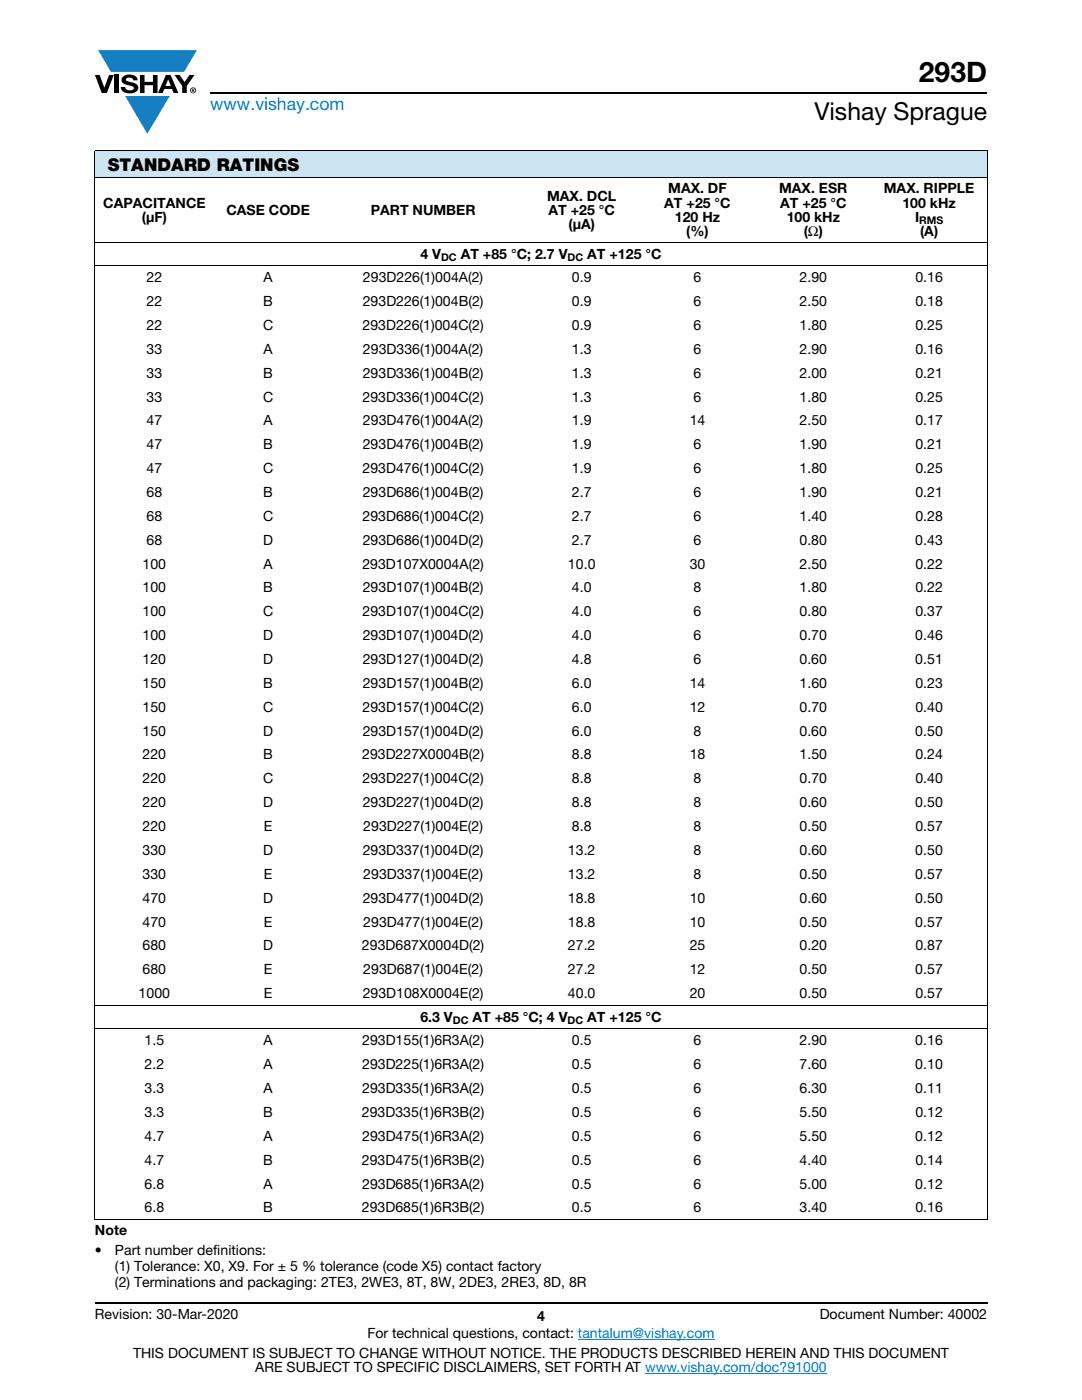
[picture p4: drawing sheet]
<svg xmlns="http://www.w3.org/2000/svg" width="216mm" height="279mm" viewBox="0 0 216 279" stroke-linecap="round" stroke-linejoin="round" font-family="sans-serif">
<defs><g id="words">
<text font-size="5.6" x="183.4" y="16.4">293D</text>
<text font-size="4.9" x="162.5" y="24">Vishay Sprague</text>
<text font-size="3.5" fill="#007ec4" x="42" y="21.9">www.vishay.com</text>
<text font-size="3.5" x="21.5" y="34.1">STANDARD RATINGS</text>
<g font-size="2.8">
<text x="20.6" y="41.4">CAPACITANCE</text>
<text x="109.2" y="40">MAX. DCL</text>
<text x="132.5" y="41.4">AT +25 °C</text>
<text x="133.3" y="38.6">MAX. DF</text>
<text x="155.5" y="38.6">MAX. ESR</text>
<text x="155.7" y="41.4">AT +25 °C</text>
<text x="176.4" y="38.6">MAX. RIPPLE</text>
<text x="180.1" y="41.4">100 kHz</text>
<text x="28.3" y="44.3">(μF)</text>
<text x="45.2" y="42.8">CASE CODE</text>
<text x="74" y="42.8">PART NUMBER</text>
<text x="109.5" y="42.8">AT +25 °C</text>
<text x="113.5" y="45.7">(μA)</text>
<text x="134.7" y="44.3">120 Hz</text>
<text x="136.9" y="47.1">(%)</text>
<text x="157" y="44.3">100 kHz</text>
<text x="160.4" y="47.1">(Ω)</text>
<text x="182.6" y="44.3">I</text>
<text x="183.6" y="47.1">(A)</text>
<text x="83.9" y="51.6">4 V</text>
<text x="91.9" y="51.6">AT +85 °C; 2.7 V</text>
<text x="117.2" y="51.6">AT +125 °C</text>
<text x="29.2" y="56.3">22</text>
<text x="52.6" y="56.3">A</text>
<text x="72.4" y="56.3">293D226(1)004A(2)</text>
<text x="114.1" y="56.3">0.9</text>
<text x="138.4" y="56.3">6</text>
<text x="159.6" y="56.3">2.90</text>
<text x="182.6" y="56.3">0.16</text>
<text x="29.2" y="61.1">22</text>
<text x="29.2" y="65.8">22</text>
<text x="52.5" y="65.8">C</text>
<text x="52.5" y="61.1">B</text>
<text x="72.3" y="65.8">293D226(1)004C(2)</text>
<text x="72.4" y="61.1">293D226(1)004B(2)</text>
<text x="114.1" y="65.8">0.9</text>
<text x="114.1" y="61.1">0.9</text>
<text x="138.4" y="65.8">6</text>
<text x="138.4" y="61.1">6</text>
<text x="159.5" y="65.8">1.80</text>
<text x="159.6" y="61.1">2.50</text>
<text x="182.6" y="65.8">0.25</text>
<text x="182.6" y="61.1">0.18</text>
<text x="29.2" y="70.6">33</text>
<text x="52.6" y="70.6">A</text>
<text x="72.4" y="70.6">293D336(1)004A(2)</text>
<text x="114.1" y="70.6">1.3</text>
<text x="138.4" y="70.6">6</text>
<text x="159.6" y="70.6">2.90</text>
<text x="182.6" y="70.6">0.16</text>
<text x="29.2" y="75.4">33</text>
<text x="52.5" y="75.4">B</text>
<text x="72.4" y="75.4">293D336(1)004B(2)</text>
<text x="114.1" y="75.4">1.3</text>
<text x="138.4" y="75.4">6</text>
<text x="159.6" y="75.4">2.00</text>
<text x="182.6" y="75.4">0.21</text>
<text x="29.2" y="80.1">33</text>
<text x="52.5" y="80.1">C</text>
<text x="72.3" y="80.1">293D336(1)004C(2)</text>
<text x="114.1" y="80.1">1.3</text>
<text x="138.4" y="80.1">6</text>
<text x="159.5" y="80.1">1.80</text>
<text x="182.6" y="80.1">0.25</text>
<text x="29.2" y="84.9">47</text>
<text x="29.2" y="89.7">47</text>
<text x="52.5" y="89.7">B</text>
<text x="52.6" y="84.9">A</text>
<text x="72.4" y="89.7">293D476(1)004B(2)</text>
<text x="72.4" y="84.9">293D476(1)004A(2)</text>
<text x="114.1" y="89.7">1.9</text>
<text x="114.1" y="84.9">1.9</text>
<text x="137.6" y="84.9">14</text>
<text x="138.4" y="89.7">6</text>
<text x="159.6" y="89.7">1.90</text>
<text x="159.6" y="84.9">2.50</text>
<text x="182.6" y="89.7">0.21</text>
<text x="182.7" y="84.9">0.17</text>
<text x="29.2" y="94.4">47</text>
<text x="52.5" y="94.4">C</text>
<text x="72.3" y="94.4">293D476(1)004C(2)</text>
<text x="114.1" y="94.4">1.9</text>
<text x="138.4" y="94.4">6</text>
<text x="159.5" y="94.4">1.80</text>
<text x="182.6" y="94.4">0.25</text>
<text x="29.2" y="99.2">68</text>
<text x="52.5" y="99.2">B</text>
<text x="72.4" y="99.2">293D686(1)004B(2)</text>
<text x="114.1" y="99.2">2.7</text>
<text x="138.4" y="99.2">6</text>
<text x="159.6" y="99.2">1.90</text>
<text x="182.6" y="99.2">0.21</text>
<text x="29.2" y="103.9">68</text>
<text x="52.5" y="103.9">C</text>
<text x="72.3" y="103.9">293D686(1)004C(2)</text>
<text x="114.1" y="103.9">2.7</text>
<text x="138.4" y="103.9">6</text>
<text x="159.5" y="103.9">1.40</text>
<text x="182.6" y="103.9">0.28</text>
<text x="28.4" y="113.5">100</text>
<text x="29.2" y="108.7">68</text>
<text x="52.5" y="108.7">D</text>
<text x="52.6" y="113.5">A</text>
<text x="72.3" y="113.5">293D107X0004A(2)</text>
<text x="72.4" y="108.7">293D686(1)004D(2)</text>
<text x="113.3" y="113.5">10.0</text>
<text x="114.1" y="108.7">2.7</text>
<text x="137.6" y="113.5">30</text>
<text x="138.4" y="108.7">6</text>
<text x="159.5" y="108.7">0.80</text>
<text x="159.6" y="113.5">2.50</text>
<text x="182.6" y="108.7">0.43</text>
<text x="182.6" y="113.5">0.22</text>
<text x="28.4" y="118.2">100</text>
<text x="52.5" y="118.2">B</text>
<text x="72.4" y="118.2">293D107(1)004B(2)</text>
<text x="114.1" y="118.2">4.0</text>
<text x="138.4" y="118.2">8</text>
<text x="159.6" y="118.2">1.80</text>
<text x="182.6" y="118.2">0.22</text>
<text x="28.4" y="123">100</text>
<text x="52.5" y="123">C</text>
<text x="72.3" y="123">293D107(1)004C(2)</text>
<text x="114.1" y="123">4.0</text>
<text x="138.4" y="123">6</text>
<text x="159.6" y="123">0.80</text>
<text x="182.6" y="123">0.37</text>
<text x="28.4" y="127.8">100</text>
<text x="52.5" y="127.8">D</text>
<text x="72.4" y="127.8">293D107(1)004D(2)</text>
<text x="114.1" y="127.8">4.0</text>
<text x="138.4" y="127.8">6</text>
<text x="159.5" y="127.8">0.70</text>
<text x="182.6" y="127.8">0.46</text>
<text x="28.4" y="132.5">120</text>
<text x="28.4" y="137.3">150</text>
<text x="52.5" y="132.5">D</text>
<text x="52.5" y="137.3">B</text>
<text x="72.4" y="132.5">293D127(1)004D(2)</text>
<text x="72.4" y="137.3">293D157(1)004B(2)</text>
<text x="114.1" y="132.5">4.8</text>
<text x="114.1" y="137.3">6.0</text>
<text x="137.6" y="137.3">14</text>
<text x="138.4" y="132.5">6</text>
<text x="159.5" y="132.5">0.60</text>
<text x="159.6" y="137.3">1.60</text>
<text x="182.6" y="132.5">0.51</text>
<text x="182.6" y="137.3">0.23</text>
<text x="28.4" y="142">150</text>
<text x="52.5" y="142">C</text>
<text x="72.3" y="142">293D157(1)004C(2)</text>
<text x="114.1" y="142">6.0</text>
<text x="137.6" y="142">12</text>
<text x="159.6" y="142">0.70</text>
<text x="182.6" y="142">0.40</text>
<text x="28.4" y="146.8">150</text>
<text x="52.5" y="146.8">D</text>
<text x="72.4" y="146.8">293D157(1)004D(2)</text>
<text x="114.1" y="146.8">6.0</text>
<text x="138.4" y="146.8">8</text>
<text x="159.5" y="146.8">0.60</text>
<text x="182.6" y="146.8">0.50</text>
<text x="28.4" y="151.6">220</text>
<text x="52.5" y="151.6">B</text>
<text x="72.3" y="151.6">293D227X0004B(2)</text>
<text x="114.1" y="151.6">8.8</text>
<text x="137.6" y="151.6">18</text>
<text x="159.6" y="151.6">1.50</text>
<text x="182.6" y="151.6">0.24</text>
<text x="28.4" y="156.3">220</text>
<text x="28.4" y="161.1">220</text>
<text x="52.5" y="156.3">C</text>
<text x="52.5" y="161.1">D</text>
<text x="72.3" y="156.3">293D227(1)004C(2)</text>
<text x="72.4" y="161.1">293D227(1)004D(2)</text>
<text x="114.1" y="161.1">8.8</text>
<text x="114.1" y="156.3">8.8</text>
<text x="138.4" y="161.1">8</text>
<text x="138.4" y="156.3">8</text>
<text x="159.5" y="161.1">0.60</text>
<text x="159.6" y="156.3">0.70</text>
<text x="182.6" y="161.1">0.50</text>
<text x="182.6" y="156.3">0.40</text>
<text x="28.4" y="165.9">220</text>
<text x="52.6" y="165.9">E</text>
<text x="72.5" y="165.9">293D227(1)004E(2)</text>
<text x="114.1" y="165.9">8.8</text>
<text x="138.4" y="165.9">8</text>
<text x="159.5" y="165.9">0.50</text>
<text x="182.6" y="165.9">0.57</text>
<text x="28.4" y="170.6">330</text>
<text x="52.5" y="170.6">D</text>
<text x="72.4" y="170.6">293D337(1)004D(2)</text>
<text x="113.3" y="170.6">13.2</text>
<text x="138.4" y="170.6">8</text>
<text x="159.5" y="170.6">0.60</text>
<text x="182.6" y="170.6">0.50</text>
<text x="28.4" y="175.4">330</text>
<text x="52.6" y="175.4">E</text>
<text x="72.5" y="175.4">293D337(1)004E(2)</text>
<text x="113.3" y="175.4">13.2</text>
<text x="138.4" y="175.4">8</text>
<text x="159.5" y="175.4">0.50</text>
<text x="182.6" y="175.4">0.57</text>
<text x="28.4" y="180.1">470</text>
<text x="28.4" y="184.9">470</text>
<text x="52.5" y="180.1">D</text>
<text x="52.6" y="184.9">E</text>
<text x="72.4" y="180.1">293D477(1)004D(2)</text>
<text x="72.5" y="184.9">293D477(1)004E(2)</text>
<text x="113.3" y="180.1">18.8</text>
<text x="113.3" y="184.9">18.8</text>
<text x="137.6" y="180.1">10</text>
<text x="137.6" y="184.9">10</text>
<text x="159.5" y="180.1">0.60</text>
<text x="159.5" y="184.9">0.50</text>
<text x="182.6" y="180.1">0.50</text>
<text x="182.6" y="184.9">0.57</text>
<text x="28.4" y="189.7">680</text>
<text x="52.5" y="189.7">D</text>
<text x="72.2" y="189.7">293D687X0004D(2)</text>
<text x="113.3" y="189.7">27.2</text>
<text x="137.6" y="189.7">25</text>
<text x="159.6" y="189.7">0.20</text>
<text x="182.6" y="189.7">0.87</text>
<text x="28.4" y="194.4">680</text>
<text x="52.6" y="194.4">E</text>
<text x="72.5" y="194.4">293D687(1)004E(2)</text>
<text x="113.3" y="194.4">27.2</text>
<text x="137.6" y="194.4">12</text>
<text x="159.5" y="194.4">0.50</text>
<text x="182.6" y="194.4">0.57</text>
<text x="27.7" y="199.2">1000</text>
<text x="52.6" y="199.2">E</text>
<text x="72.4" y="199.2">293D108X0004E(2)</text>
<text x="83.9" y="203.9">6.3 V</text>
<text x="94.3" y="203.9">AT +85 °C; 4 V</text>
<text x="113.3" y="199.2">40.0</text>
<text x="117.2" y="203.9">AT +125 °C</text>
<text x="137.6" y="199.2">20</text>
<text x="159.6" y="199.2">0.50</text>
<text x="182.6" y="199.2">0.57</text>
<text x="28.9" y="208.6">1.5</text>
<text x="52.6" y="208.6">A</text>
<text x="72.3" y="208.6">293D155(1)6R3A(2)</text>
<text x="114.1" y="208.6">0.5</text>
<text x="138.4" y="208.6">6</text>
<text x="159.5" y="208.6">2.90</text>
<text x="182.6" y="208.6">0.16</text>
<text x="28.9" y="213.4">2.2</text>
<text x="52.6" y="213.4">A</text>
<text x="72.3" y="213.4">293D225(1)6R3A(2)</text>
<text x="114.1" y="213.4">0.5</text>
<text x="138.4" y="213.4">6</text>
<text x="159.5" y="213.4">7.60</text>
<text x="182.6" y="213.4">0.10</text>
<text x="28.9" y="218.1">3.3</text>
<text x="52.6" y="218.1">A</text>
<text x="72.3" y="218.1">293D335(1)6R3A(2)</text>
<text x="114.1" y="218.1">0.5</text>
<text x="138.4" y="218.1">6</text>
<text x="159.5" y="218.1">6.30</text>
<text x="182.6" y="218.1">0.11</text>
<text x="28.9" y="222.9">3.3</text>
<text x="28.9" y="227.7">4.7</text>
<text x="52.5" y="222.9">B</text>
<text x="52.6" y="227.7">A</text>
<text x="72.2" y="222.9">293D335(1)6R3B(2)</text>
<text x="72.3" y="227.7">293D475(1)6R3A(2)</text>
<text x="114.1" y="227.7">0.5</text>
<text x="114.1" y="222.9">0.5</text>
<text x="138.4" y="227.7">6</text>
<text x="138.4" y="222.9">6</text>
<text x="159.5" y="227.7">5.50</text>
<text x="159.6" y="222.9">5.50</text>
<text x="182.6" y="227.7">0.12</text>
<text x="182.6" y="222.9">0.12</text>
<text x="28.9" y="232.4">4.7</text>
<text x="52.5" y="232.4">B</text>
<text x="72.2" y="232.4">293D475(1)6R3B(2)</text>
<text x="114.1" y="232.4">0.5</text>
<text x="138.4" y="232.4">6</text>
<text x="159.6" y="232.4">4.40</text>
<text x="182.6" y="232.4">0.14</text>
<text x="28.9" y="237.2">6.8</text>
<text x="52.6" y="237.2">A</text>
<text x="72.3" y="237.2">293D685(1)6R3A(2)</text>
<text x="114.1" y="237.2">0.5</text>
<text x="138.4" y="237.2">6</text>
<text x="159.5" y="237.2">5.00</text>
<text x="182.6" y="237.2">0.12</text>
<text x="28.9" y="242">6.8</text>
<text x="52.5" y="242">B</text>
<text x="72.2" y="242">293D685(1)6R3B(2)</text>
<text x="114.1" y="242">0.5</text>
<text x="138.4" y="242">6</text>
<text x="159.6" y="242">3.40</text>
<text x="182.6" y="242">0.16</text>
<text x="18.9" y="246.5">Note</text>
<text x="18.9" y="250.4">•</text>
<text x="22.9" y="250.4">Part number definitions:</text>
<text x="22.9" y="253.6">(1) Tolerance: X0, X9. For ± 5 % tolerance (code X5) contact factory</text>
<text x="22.9" y="256.8">(2) Terminations and packaging: 2TE3, 2WE3, 8T, 8W, 2DE3, 2RE3, 8D, 8R</text>
<text x="18.9" y="263.3">Revision: 30-Mar-2020</text>
<text x="107.2" y="263.6">4</text>
<text x="163.6" y="263.3">Document Number: 40002</text>
<text x="73.3" y="267.1">For technical questions, contact: tantalum@vishay.com</text>
<text x="26.5" y="271">THIS DOCUMENT IS SUBJECT TO CHANGE WITHOUT NOTICE. THE PRODUCTS DESCRIBED HEREIN AND THIS DOCUMENT</text>
<text x="50.9" y="273.8">ARE SUBJECT TO SPECIFIC DISCLAIMERS, SET FORTH AT www.vishay.com/doc?91000</text>
</g>
<g font-size="2.1">
<text x="183.4" y="44.8">RMS</text>
<text x="88" y="52.1">DC</text>
<text x="113.3" y="52.1">DC</text>
<text x="90.4" y="204.4">DC</text>
<text x="113.3" y="204.4">DC</text>
</g>
</g></defs>
<g fill="#147fc3">
<path d="M19.6 10h19.7l-2.6 4.3h-1.1h-13.5z"/>
<path d="M25 19.2h8.9l-4.5 7.5z"/>
</g>
<g fill="#000">
<path d="M18.9 15h1l.9 2.5 1-2.5h.9l-1.4 3.6h-1zM22.9 15h.9v3.6h-.9zM24.6 15.3a2.1 2.1 0 0 1 2.8 .3l.1 .4h-.9a.79 .79 0 0 0-.7-.5 .79 .79 0 0 0-.8 .4l.3 .3 1 .2a1.08 1.08 0 0 1 1.2 1.1 1.08 1.08 0 0 1-1.1 1.1 1.73 1.73 0 0 1-2.4-1.2h.9a.96 .96 0 0 0 .8 .6 .96 .96 0 0 0 .9-.4 1.31 1.31 0 0 0-1.2-.6 1.03 1.03 0 0 1-1.1-.6 1.03 1.03 0 0 1 .2-1.1zM27.9 15h.9v1.3h1.7v-1.3h.9v3.6h-.9v-1.6h-1.7v1.6h-.9zM34.8 15h1.1l.9 1.4 1-1.4h1l-1.5 2.2v1.4h-.9v-1.4z"/>
<path d="M33.6 15.8l.5 1.4h-1.1zM33.1 15l-1.6 3.6h1l.3-.8h1.5l.3 .8h1l-1.6-3.6z"/>
<path d="M38.4 17.8h.2v.2h-.2zM38.3 17.7v.7h.1v-.3l.4 .3-.2-.3 .2-.2-.1-.2z"/>
<path d="M38.1 18a.46 .46 0 0 1 .9 0 .46 .46 0 0 1-.9 0zM37.9 18a.6 .6 0 0 0 1.2 0 .6 .6 0 0 0-1.2 0z"/>
</g>
<path d="M42 18.6h155M18.9 260h178.1" fill="none" stroke="#000" stroke-width=".36"/>
<path d="M115.3 267.3h27.3M128.7 274h36.3" fill="none" stroke="#007ec4" stroke-width=".2"/>
<path d="M18.9 30h178.1v5.5h-178.1z" fill="#cce5f3"/>
<path d="M18.9 30h178.1M18.9 35.5h178.1M18.9 30.1v213.3M197 30.1v213.3M18.9 48.4h178.1M18.9 53h178.1M18.9 200.7h178.1M18.9 205.3h178.1M18.9 243.4h178.1" fill="none" stroke="#000" stroke-width=".2"/>
<use href="#words"/>
</svg>
